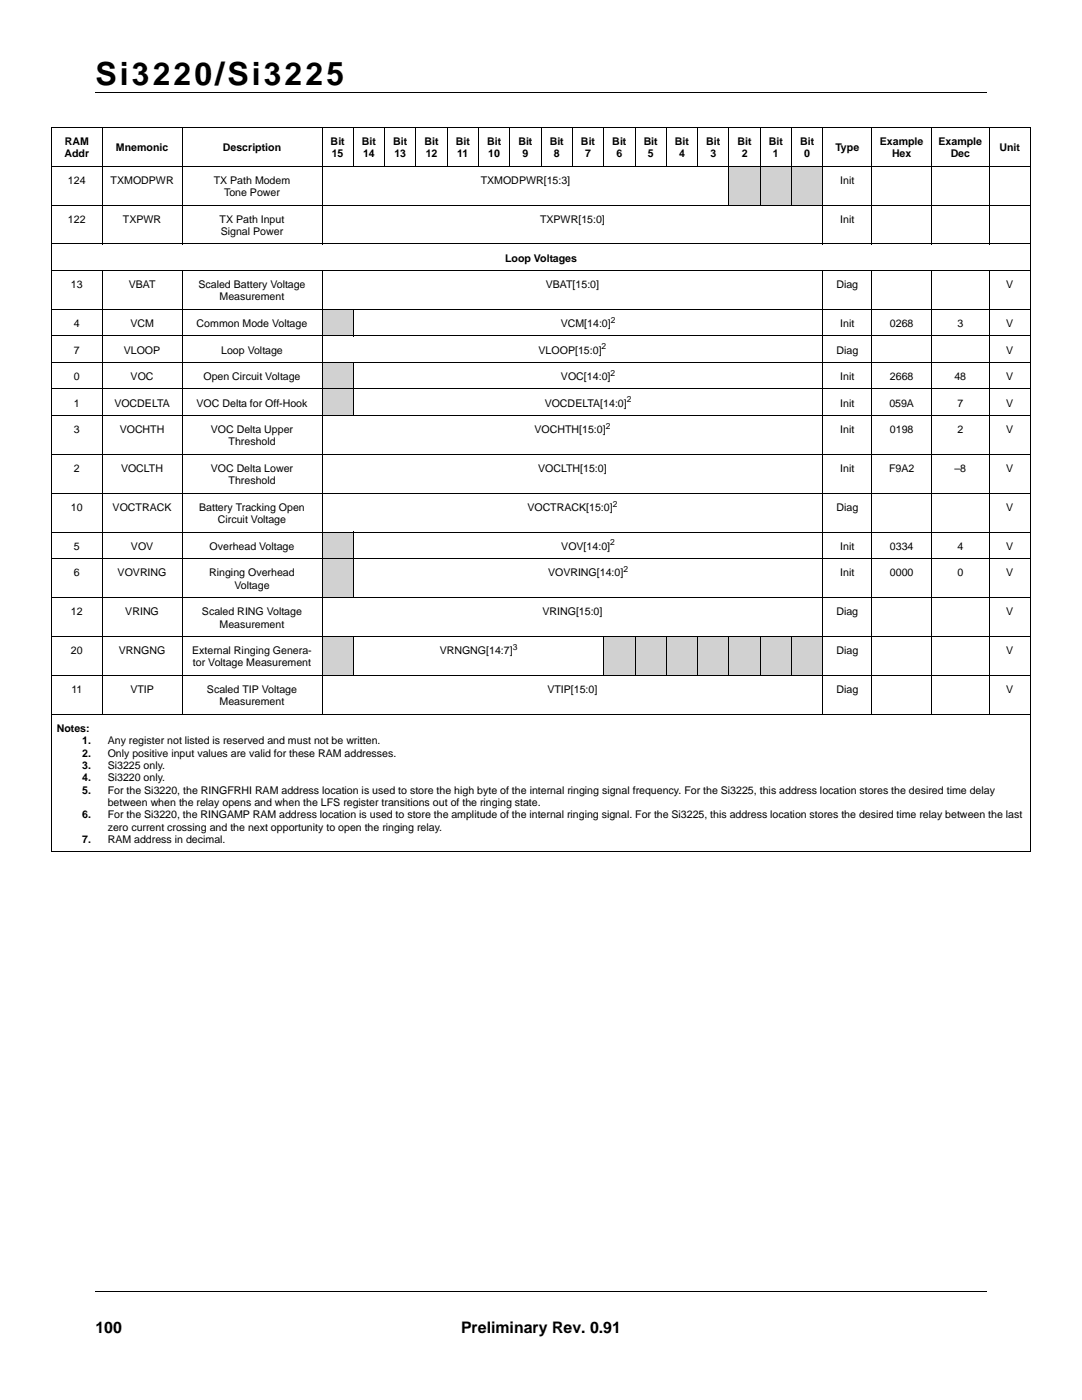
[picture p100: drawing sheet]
<svg xmlns="http://www.w3.org/2000/svg" width="216mm" height="279mm" viewBox="0 0 216 279" stroke-linecap="round" stroke-linejoin="round" font-family="sans-serif">
<defs><g id="words">
<text font-size="6.3" x="19" y="16.9">Si3220/Si3225</text>
<g font-size="3.2">
<text x="19" y="266">100</text>
<text x="92" y="266">Preliminary Rev. 0.91</text>
</g>
<g font-size="2.1">
<text x="12.9" y="28.9">RAM</text>
<text x="66" y="28.9">Bit</text>
<text x="72.2" y="28.9">Bit</text>
<text x="78.5" y="28.9">Bit</text>
<text x="84.7" y="28.9">Bit</text>
<text x="91" y="28.9">Bit</text>
<text x="97.2" y="28.9">Bit</text>
<text x="103.4" y="28.9">Bit</text>
<text x="109.7" y="28.9">Bit</text>
<text x="115.9" y="28.9">Bit</text>
<text x="122.2" y="28.9">Bit</text>
<text x="128.4" y="28.9">Bit</text>
<text x="134.7" y="28.9">Bit</text>
<text x="140.9" y="28.9">Bit</text>
<text x="147.2" y="28.9">Bit</text>
<text x="153.4" y="28.9">Bit</text>
<text x="159.7" y="28.9">Bit</text>
<text x="175.6" y="28.9">Example</text>
<text x="187.3" y="28.9">Example</text>
<text x="12.9" y="31.4">Addr</text>
<text x="23.1" y="30.2">Mnemonic</text>
<text x="44.5" y="30.2">Description</text>
<text x="66.2" y="31.4">15</text>
<text x="72.5" y="31.4">14</text>
<text x="78.7" y="31.4">13</text>
<text x="84.9" y="31.4">12</text>
<text x="91.2" y="31.4">11</text>
<text x="97.4" y="31.4">10</text>
<text x="104.3" y="31.4">9</text>
<text x="110.5" y="31.4">8</text>
<text x="116.8" y="31.4">7</text>
<text x="123" y="31.4">6</text>
<text x="129.2" y="31.4">5</text>
<text x="135.5" y="31.4">4</text>
<text x="141.8" y="31.4">3</text>
<text x="148" y="31.4">2</text>
<text x="154.2" y="31.4">1</text>
<text x="160.5" y="31.4">0</text>
<text x="166.7" y="30.2">Type</text>
<text x="178" y="31.4">Hex</text>
<text x="189.7" y="31.4">Dec</text>
<text x="199.4" y="30.2">Unit</text>
<text x="13.6" y="36.7">124</text>
<text x="22.1" y="36.7">TXMODPWR</text>
<text x="42.7" y="36.7">TX Path Modem</text>
<text x="44.7" y="39.2">Tone Power</text>
<text x="95.9" y="36.7">TXMODPWR[15:3]</text>
<text x="167.7" y="36.7">Init</text>
<text x="13.6" y="44.4">122</text>
<text x="24.5" y="44.4">TXPWR</text>
<text x="43.8" y="44.4">TX Path Input</text>
<text x="44" y="46.9">Signal Power</text>
<text x="107.8" y="44.4">TXPWR[15:0]</text>
<text x="167.7" y="44.4">Init</text>
<text x="100.8" y="52.2">Loop Voltages</text>
<text x="14.2" y="57.5">13</text>
<text x="25.7" y="57.5">VBAT</text>
<text x="39.6" y="57.5">Scaled Battery Voltage</text>
<text x="43.8" y="60">Measurement</text>
<text x="108.9" y="57.5">VBAT[15:0]</text>
<text x="166.9" y="57.5">Diag</text>
<text x="200.8" y="57.5">V</text>
<text x="14.8" y="65.3">4</text>
<text x="26" y="65.3">VCM</text>
<text x="39.2" y="65.3">Common Mode Voltage</text>
<text x="111.9" y="65.3">VCM[14:0]</text>
<text x="167.7" y="65.3">Init</text>
<text x="177.6" y="65.3">0268</text>
<text x="191" y="65.3">3</text>
<text x="200.8" y="65.3">V</text>
<text x="14.8" y="70.5">7</text>
<text x="24.7" y="70.5">VLOOP</text>
<text x="44.1" y="70.5">Loop Voltage</text>
<text x="107.5" y="70.5">VLOOP[15:0]</text>
<text x="166.9" y="70.5">Diag</text>
<text x="200.8" y="70.5">V</text>
<text x="14.8" y="75.8">0</text>
<text x="26.1" y="75.8">VOC</text>
<text x="40.6" y="75.8">Open Circuit Voltage</text>
<text x="111.9" y="75.8">VOC[14:0]</text>
<text x="167.7" y="75.8">Init</text>
<text x="177.6" y="75.8">2668</text>
<text x="190.5" y="75.8">48</text>
<text x="200.8" y="75.8">V</text>
<text x="14.8" y="81.1">1</text>
<text x="22.8" y="81.1">VOCDELTA</text>
<text x="39.2" y="81.1">VOC Delta for Off-Hook</text>
<text x="108.7" y="81.1">VOCDELTA[14:0]</text>
<text x="167.7" y="81.1">Init</text>
<text x="177.5" y="81.1">059A</text>
<text x="191" y="81.1">7</text>
<text x="200.8" y="81.1">V</text>
<text x="14.8" y="86.4">3</text>
<text x="23.9" y="86.4">VOCHTH</text>
<text x="42.1" y="86.4">VOC Delta Upper</text>
<text x="45.6" y="88.9">Threshold</text>
<text x="106.6" y="86.4">VOCHTH[15:0]</text>
<text x="167.7" y="86.4">Init</text>
<text x="177.6" y="86.4">0198</text>
<text x="191" y="86.4">2</text>
<text x="200.8" y="86.4">V</text>
<text x="14.8" y="94.2">2</text>
<text x="24.2" y="94.2">VOCLTH</text>
<text x="42.1" y="94.2">VOC Delta Lower</text>
<text x="107.4" y="94.2">VOCLTH[15:0]</text>
<text x="167.7" y="94.2">Init</text>
<text x="177.4" y="94.2">F9A2</text>
<text x="190.5" y="94.2">–8</text>
<text x="200.8" y="94.2">V</text>
<text x="14.2" y="102">10</text>
<text x="22.5" y="102">VOCTRACK</text>
<text x="39.8" y="102">Battery Tracking Open</text>
<text x="45.6" y="96.7">Threshold</text>
<text x="105.2" y="102">VOCTRACK[15:0]</text>
<text x="166.9" y="102">Diag</text>
<text x="200.8" y="102">V</text>
<text x="43.5" y="104.4">Circuit Voltage</text>
<text x="14.8" y="109.7">5</text>
<text x="26.1" y="109.7">VOV</text>
<text x="41.8" y="109.7">Overhead Voltage</text>
<text x="112" y="109.7">VOV[14:0]</text>
<text x="167.7" y="109.7">Init</text>
<text x="177.6" y="109.7">0334</text>
<text x="191" y="109.7">4</text>
<text x="200.8" y="109.7">V</text>
<text x="14.8" y="115">6</text>
<text x="23.5" y="115">VOVRING</text>
<text x="41.7" y="115">Ringing Overhead</text>
<text x="46.8" y="117.5">Voltage</text>
<text x="109.3" y="115">VOVRING[14:0]</text>
<text x="167.7" y="115">Init</text>
<text x="177.6" y="115">0000</text>
<text x="191" y="115">0</text>
<text x="200.8" y="115">V</text>
<text x="14.2" y="122.8">12</text>
<text x="25" y="122.8">VRING</text>
<text x="40.3" y="122.8">Scaled RING Voltage</text>
<text x="43.8" y="125.2">Measurement</text>
<text x="108.2" y="122.8">VRING[15:0]</text>
<text x="166.9" y="122.8">Diag</text>
<text x="200.8" y="122.8">V</text>
<text x="14.2" y="130.5">20</text>
<text x="23.7" y="130.5">VRNGNG</text>
<text x="38.3" y="130.5">External Ringing Genera-</text>
<text x="87.7" y="130.5">VRNGNG[14:7]</text>
<text x="166.9" y="130.5">Diag</text>
<text x="200.8" y="130.5">V</text>
<text x="38.5" y="133">tor Voltage Measurement</text>
<text x="14.2" y="138.3">11</text>
<text x="26" y="138.3">VTIP</text>
<text x="41.3" y="138.3">Scaled TIP Voltage</text>
<text x="43.8" y="140.8">Measurement</text>
<text x="109.2" y="138.3">VTIP[15:0]</text>
<text x="166.9" y="138.3">Diag</text>
<text x="200.8" y="138.3">V</text>
<text x="11.3" y="146">Notes:</text>
<text x="16.4" y="148.5">1.</text>
<text x="21.5" y="148.5">Any register not listed is reserved and must not be written.</text>
<text x="16.4" y="151">2.</text>
<text x="16.4" y="153.5">3.</text>
<text x="16.4" y="155.9">4.</text>
<text x="21.5" y="151">Only positive input values are valid for these RAM addresses.</text>
<text x="21.5" y="153.5">Si3225 only.</text>
<text x="21.5" y="155.9">Si3220 only.</text>
<text x="16.4" y="158.4">5.</text>
<text x="21.5" y="158.4">For the Si3220, the RINGFRHI RAM address location is used to store the high byte of the internal ringing signal frequency. For the Si3225, this address location stores the desired time delay</text>
<text x="21.5" y="160.9">between when the relay opens and when the LFS register transitions out of the ringing state.</text>
<text x="16.4" y="163.3">6.</text>
<text x="21.5" y="163.3">For the Si3220, the RINGAMP RAM address location is used to store the amplitude of the internal ringing signal. For the Si3225, this address location stores the desired time relay between the last</text>
<text x="21.5" y="165.8">zero current crossing and the next opportunity to open the ringing relay.</text>
<text x="16.4" y="168.3">7.</text>
<text x="21.5" y="168.3">RAM address in decimal.</text>
</g>
<g font-size="1.7">
<text x="121.9" y="64.4">2</text>
<text x="120" y="69.7">2</text>
<text x="121.8" y="75">2</text>
<text x="125.1" y="80.3">2</text>
<text x="120.9" y="85.6">2</text>
<text x="122.3" y="101.1">2</text>
<text x="121.8" y="108.9">2</text>
<text x="124.4" y="114.2">2</text>
<text x="102.3" y="129.7">3</text>
</g>
</g></defs>
<path d="M19 18.4h177.8M19.1 257.8h177.8" fill="none" stroke="#000" stroke-width=".2"/>
<g fill="#fff">
<path d="M159.3 259.4h38.1v14.5h-38.1z"/>
<path d="M159.4 259.4h38v14.5h-38z"/>
</g>
<g fill="#d1d1d1">
<path d="M145.5 33.1h18.7v7.8h-18.7z"/>
<path d="M64.3 61.7h6.2v5.3h-6.2z"/>
<path d="M64.3 72.3h6.2v5.3h-6.2z"/>
<path d="M64.3 77.6h6.2v5.3h-6.2z"/>
<path d="M64.3 106.2h6.2v5.3h-6.2z"/>
<path d="M64.3 111.5h6.2v7.7h-6.2z"/>
<path d="M64.3 127h6.2v7.8h-6.2z"/>
<path d="M120.5 127h43.7v7.8h-43.7z"/>
</g>
<g fill="none" stroke="#000" stroke-width=".2">
<path d="M10.2 25.4h195.5M10.2 33.1h195.5M10.3 25.5v144.4M20.4 25.3v23.5M36.3 25.3v23.5M64.3 25.3v23.5M70.5 25.3v8M76.8 25.3v8M83 25.3v8M89.2 25.3v8M95.5 25.3v8M101.7 25.3v8"/>
<path d="M108 25.3v8M114.2 25.3v8M120.5 25.3v8M126.7 25.3v8M133 25.3v8M139.2 25.3v8M145.5 25.3v15.7M151.7 25.3v15.7M157.9 25.3v15.7M164.2 25.3v23.5M173.9 25.3v23.5M185.9 25.3v23.5"/>
<path d="M197.4 25.3v23.5M205.6 25.5v144.4M10.2 40.9h195.5M10.2 48.7h195.5M10.2 54h195.5M20.4 53.9v88.7M36.3 53.9v88.7M64.3 53.9v88.7M164.2 53.9v88.7M173.9 53.9v88.7M185.9 53.9v88.7M197.4 53.9v88.7"/>
<path d="M10.2 61.7h195.5M10.2 67h195.5M10.2 72.3h195.5M10.2 77.6h195.5M70.5 61.6v5.5M70.5 72.2v10.8M10.2 82.9h195.5M10.2 90.7h195.5M10.2 98.4h195.5M10.2 106.2h195.5M10.2 111.5h195.5M10.2 119.2h195.5"/>
<path d="M70.5 106.1v13.2M10.2 127h195.5M10.2 134.8h195.5M70.5 126.9v8M120.5 126.9v8M126.7 126.9v8M133 126.9v8M139.2 126.9v8M145.5 126.9v8M151.7 126.9v8M157.9 126.9v8M10.2 142.5h195.5"/>
<path d="M10.2 170h195.5"/>
</g>
<use href="#words"/>
</svg>
